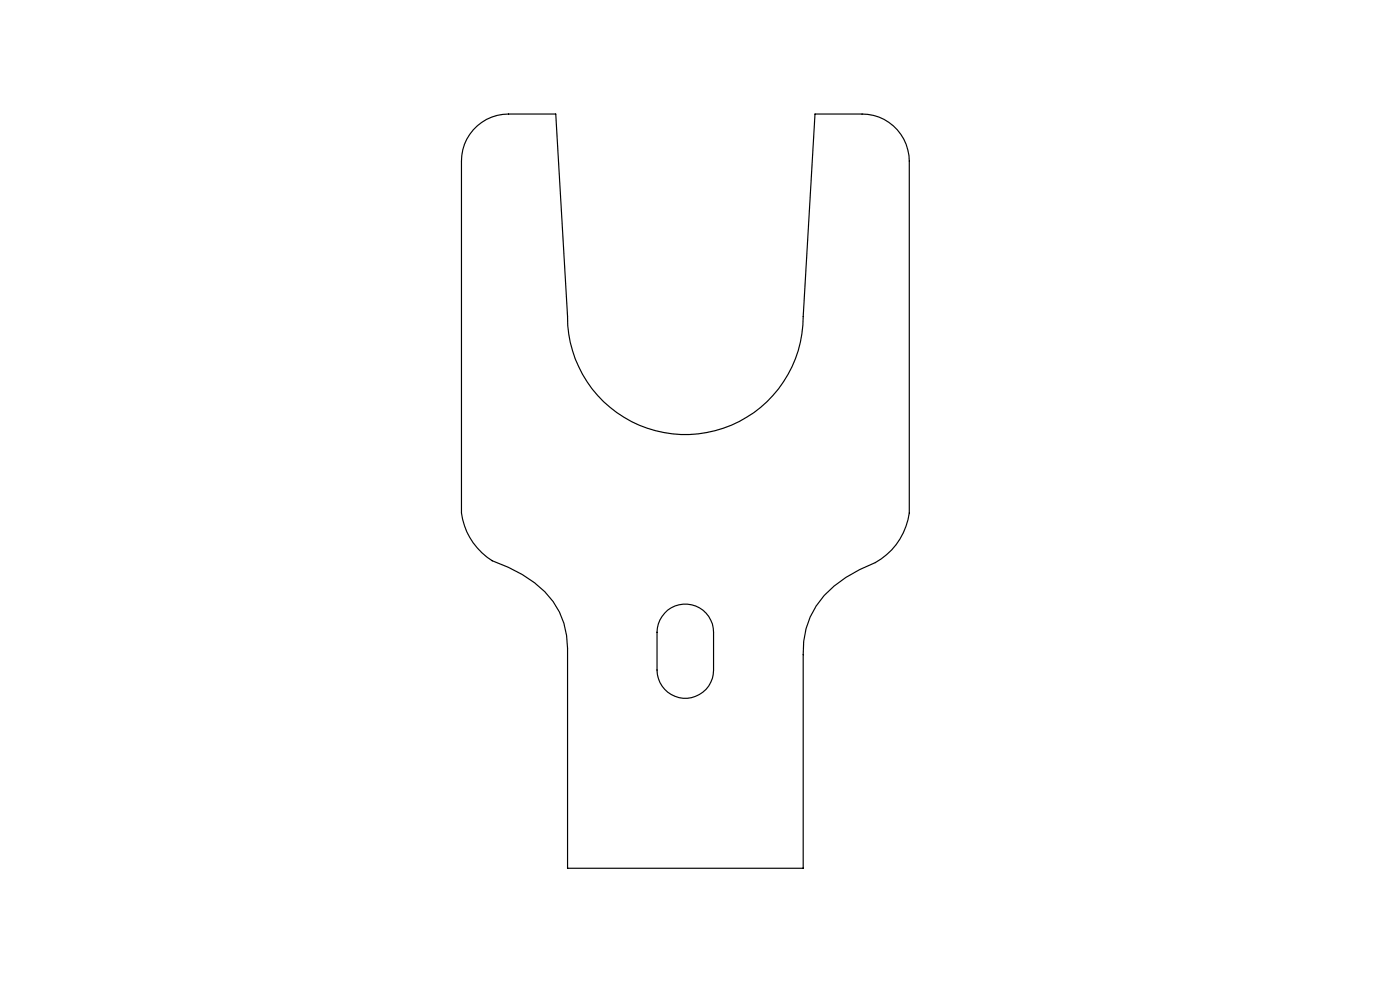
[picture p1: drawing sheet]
<svg xmlns="http://www.w3.org/2000/svg" width="297mm" height="210mm" viewBox="0 0 297 210" stroke-linecap="round" stroke-linejoin="round" font-family="sans-serif">
<path d="M100.4 27.5a9.8 9.8 0 0 1 7.5-3.3h10l2.5 43a25 25 0 0 0 25 25 25 25 0 0 0 25-25l2.5-43h10a10 10 0 0 1 10 10v74.6a14.6 14.6 0 0 1-10.5 12 21.8 21.8 0 0 0-10.5 10.1l-.9 2.5-.5 2.7-.1 2.8v45.3h-50v-46.7a16.7 16.7 0 0 0-7-13.9l-2.6-1.7-3-1.6a13.7 13.7 0 0 1-9.9-11.5v-74.6a9.8 9.8 0 0 1 2.5-6.7zM141.6 129.4a6 6 0 0 1 6.4-.7 6 6 0 0 1 3.4 5.4v8a6 6 0 0 1-6 6 6 6 0 0 1-6-6v-8a6.2 6.2 0 0 1 2.2-4.7z" fill="none" stroke="#000" stroke-width=".25"/>
</svg>
